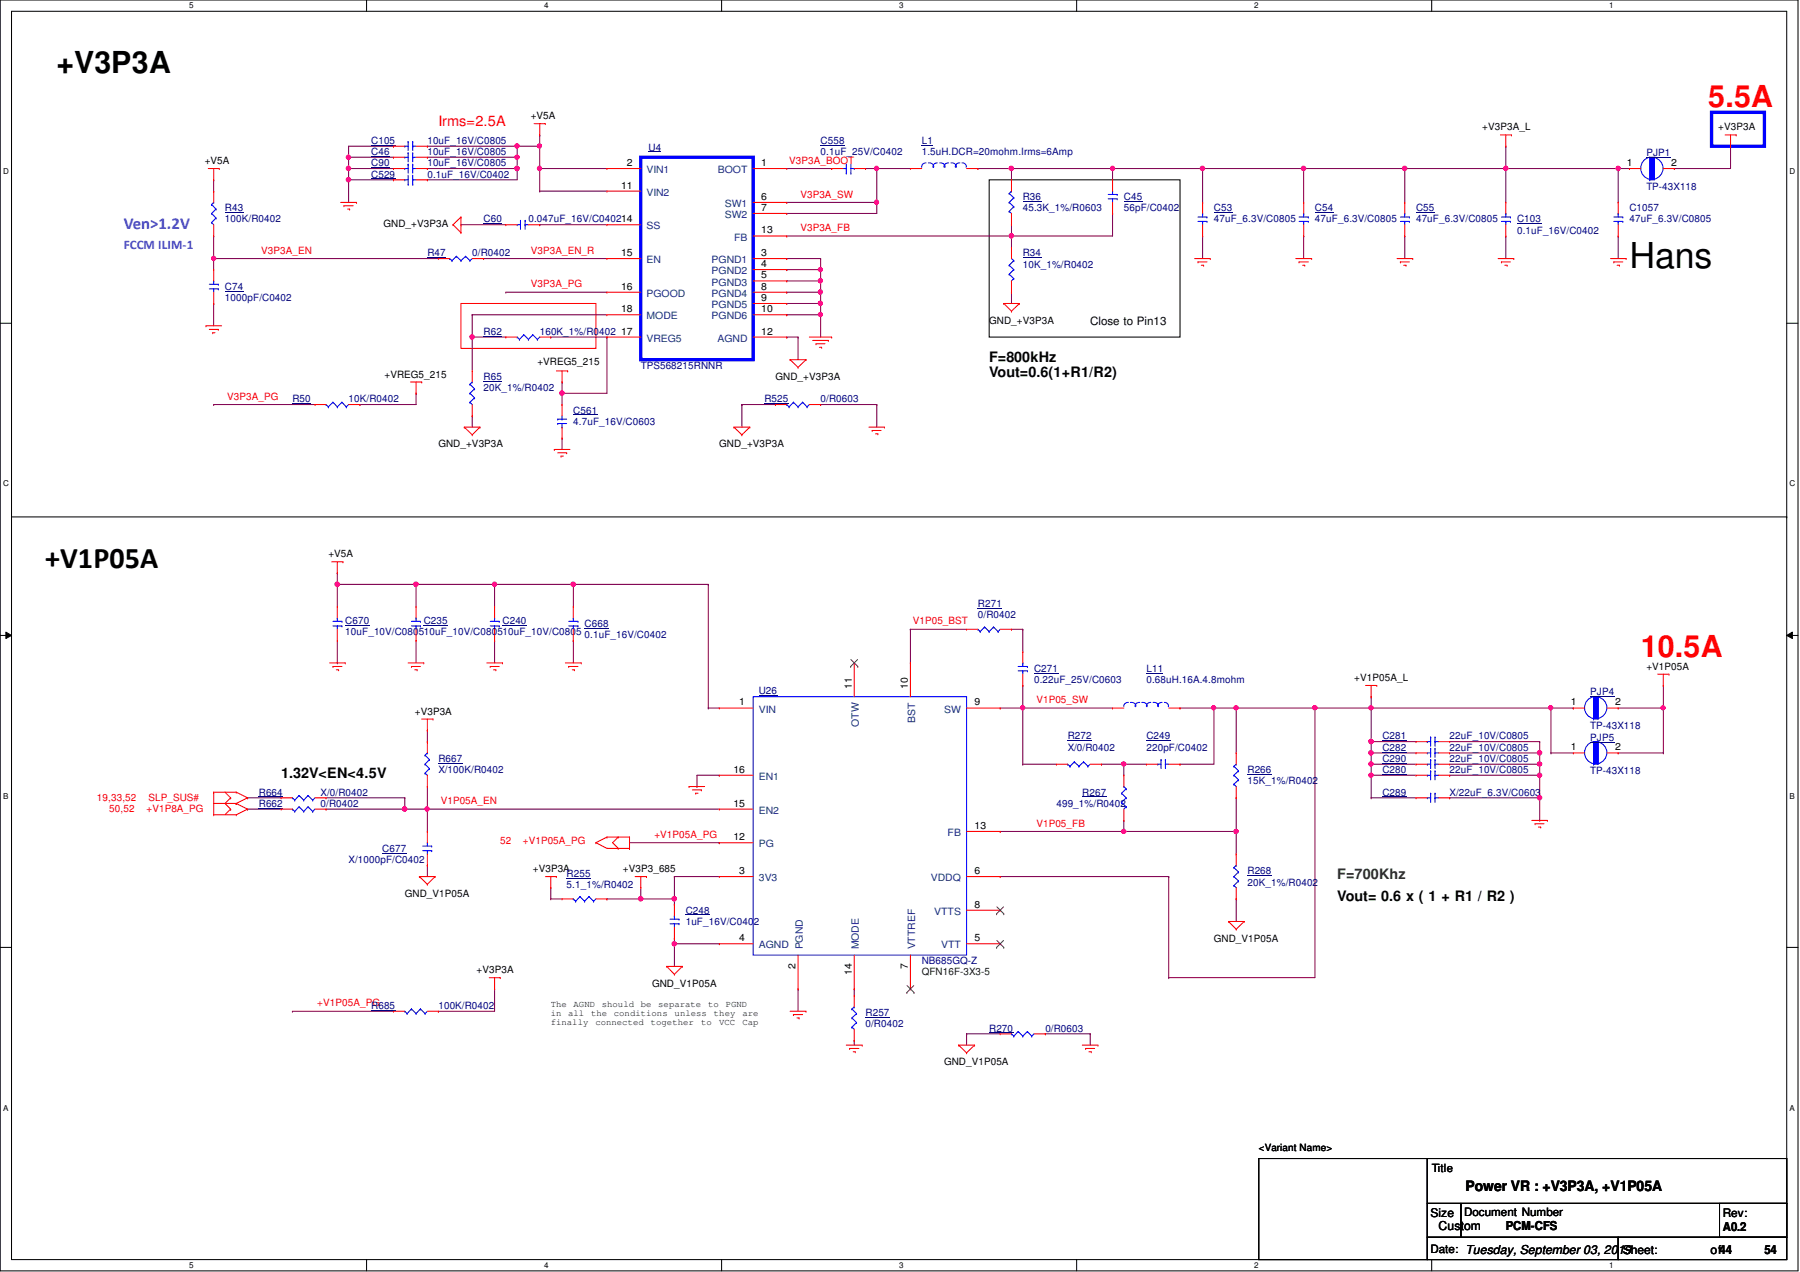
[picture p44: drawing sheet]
<svg xmlns="http://www.w3.org/2000/svg" width="297mm" height="210mm" viewBox="0 0 297 210" stroke-linecap="round" stroke-linejoin="round" font-family="sans-serif">
<defs><g id="words">
<text font-size="5.9" x="268.9" y="44.2">Hans</text>
<g font-size="5">
<text x="9.3" y="12">+V3P3A</text>
<text x="7.4" y="93.7">+V1P05A</text>
</g>
<g font-size="5" fill="#f00">
<text x="281.9" y="17.6">5.5A</text>
<text x="270.8" y="108.5">10.5A</text>
</g>
<text font-size="2.8" fill="#8000ff" x="20.4" y="37.8">Ven&gt;1.2V</text>
<text font-size="2.4" fill="#f00" x="72.3" y="20.7">Irms=2.5A</text>
<g font-size="2.4">
<text x="163.2" y="59.7">F=800kHz</text>
<text x="163.2" y="62.1">Vout=0.6(1+R1/R2)</text>
<text x="46.4" y="128.3">1.32V&lt;EN&lt;4.5V</text>
<text x="220.7" y="148.7">Vout= 0.6 x ( 1 + R1 / R2 )</text>
<text x="241.8" y="196.5">Power VR : +V3P3A, +V1P05A</text>
</g>
<text font-size="2.4" fill="#008000" x="220.7" y="145">F=700Khz</text>
<text font-size="2.2" fill="#8000ff" x="20.4" y="41">FCCM ILIM-1</text>
<g font-size="2">
<text x="236.1" y="200.8">Size</text>
<text x="237.4" y="202.9">Custom</text>
<text x="248.5" y="202.9">PCM-CFS</text>
<text x="284.3" y="203.1">A0.2</text>
<text x="267.8" y="206.9">Sheet:</text>
<text x="282.3" y="207">of44</text>
<text x="291.2" y="207">54</text>
</g>
<g font-size="1.9">
<text x="179.9" y="53.6">Close to Pin13</text>
<text x="236.3" y="193.4">Title</text>
<text x="241.6" y="200.7">Document Number</text>
<text x="284.3" y="200.7">Rev:</text>
<text x="236.1" y="206.8">Date: Tuesday, September 03, 2019</text>
</g>
<g font-size="1.7" fill="#000080">
<text x="61.3" y="23.7">C105</text>
<text x="70.5" y="23.7">10uF_16V/C0805</text>
<text x="135.4" y="23.7">C558</text>
<text x="152.1" y="23.7">L1</text>
<text x="61.3" y="27.4">C90</text>
<text x="61.3" y="25.6">C46</text>
<text x="61.3" y="29.3">C529</text>
<text x="70.5" y="27.4">10uF_16V/C0805</text>
<text x="70.5" y="25.6">10uF_16V/C0805</text>
<text x="70.5" y="29.3">0.1uF_16V/C0402</text>
<text x="107" y="24.8">U4</text>
<text x="135.4" y="25.6">0.1uF_25V/C0402</text>
<text x="152.1" y="25.6">1.5uH.DCR=20mohm.Irms=6Amp</text>
<text x="271.7" y="25.8">PJP1</text>
<text x="37.1" y="34.9">R43</text>
<text x="168.8" y="33">R36</text>
<text x="168.8" y="34.9">45.3K_1%/R0603</text>
<text x="185.5" y="33">C45</text>
<text x="185.5" y="34.9">56pF/C0402</text>
<text x="200.3" y="34.9">C53</text>
<text x="217" y="34.9">C54</text>
<text x="233.7" y="34.9">C55</text>
<text x="268.9" y="34.9">C1057</text>
<text x="271.7" y="31.3">TP-43X118</text>
<text x="37.1" y="36.7">100K/R0402</text>
<text x="79.8" y="36.7">C60</text>
<text x="87.2" y="36.7">0.047uF_16V/C040214</text>
<text x="200.3" y="36.7">47uF_6.3V/C0805</text>
<text x="217" y="36.7">47uF_6.3V/C0805</text>
<text x="233.7" y="36.7">47uF_6.3V/C0805</text>
<text x="250.4" y="36.7">C103</text>
<text x="250.4" y="38.6">0.1uF_16V/C0402</text>
<text x="268.9" y="36.7">47uF_6.3V/C0805</text>
<text x="37.1" y="47.8">C74</text>
<text x="70.5" y="42.3">R47</text>
<text x="77.9" y="42.3">0/R0402</text>
<text x="168.8" y="42.3">R34</text>
<text x="168.8" y="44.2">10K_1%/R0402</text>
<text x="37.1" y="49.7">1000pF/C0402</text>
<text x="79.8" y="55.2">R62</text>
<text x="89.1" y="55.2">160K_1%/R0402</text>
<text x="79.8" y="62.7">R65</text>
<text x="79.8" y="64.5">20K_1%/R0402</text>
<text x="105.7" y="60.8">TPS568215RNNR</text>
<text x="48.3" y="66.4">R50</text>
<text x="57.5" y="66.4">10K/R0402</text>
<text x="94.6" y="68.2">C561</text>
<text x="94.6" y="70.1">4.7uF_16V/C0603</text>
<text x="126.2" y="66.4">R525</text>
<text x="135.4" y="66.4">0/R0603</text>
<text x="161.4" y="100.1">R271</text>
<text x="161.4" y="102">0/R0402</text>
<text x="57" y="102.9">C670</text>
<text x="57" y="104.8">10uF_10V/C080510uF_10V/C080510uF_10V/C0805</text>
<text x="69.9" y="102.9">C235</text>
<text x="82.9" y="102.9">C240</text>
<text x="96.5" y="103.5">C668</text>
<text x="96.5" y="105.3">0.1uF_16V/C0402</text>
<text x="170.6" y="110.9">C271</text>
<text x="170.6" y="112.7">0.22uF_25V/C0603</text>
<text x="189.2" y="110.9">L11</text>
<text x="189.2" y="112.7">0.68uH.16A.4.8mohm</text>
<text x="125.2" y="114.6">U26</text>
<text x="262.4" y="114.8">PJP4</text>
<text x="72.3" y="125.7">R667</text>
<text x="176.2" y="122">R272</text>
<text x="176.2" y="123.9">X/0/R0402</text>
<text x="189.2" y="122">C249</text>
<text x="189.2" y="123.9">220pF/C0402</text>
<text x="228.1" y="125.7">C290</text>
<text x="228.1" y="122">C281</text>
<text x="228.1" y="123.9">C282</text>
<text x="239.2" y="125.7">22uF_10V/C0805</text>
<text x="239.2" y="122">22uF_10V/C0805</text>
<text x="239.2" y="123.9">22uF_10V/C0805</text>
<text x="262.4" y="120.4">TP-43X118</text>
<text x="262.4" y="122.2">PJP5</text>
<text x="42.7" y="131.3">R664</text>
<text x="52.9" y="131.3">X/0/R0402</text>
<text x="72.3" y="127.6">X/100K/R0402</text>
<text x="178.6" y="131.3">R267</text>
<text x="205.9" y="127.6">R266</text>
<text x="205.9" y="129.4">15K_1%/R0402</text>
<text x="228.1" y="127.6">C280</text>
<text x="228.1" y="131.3">C289</text>
<text x="239.2" y="127.6">22uF_10V/C0805</text>
<text x="239.2" y="131.3">X/22uF_6.3V/C0603</text>
<text x="262.4" y="127.8">TP-43X118</text>
<text x="42.7" y="133.1">R662</text>
<text x="52.9" y="133.1">0/R0402</text>
<text x="174.3" y="133.1">499_1%/R0402</text>
<text x="57.5" y="142.4">X/1000pF/C0402</text>
<text x="63.1" y="140.5">C677</text>
<text x="93.5" y="144.7">R255</text>
<text x="93.5" y="146.5">5.1_1%/R0402</text>
<text x="205.9" y="144.3">R268</text>
<text x="205.9" y="146.1">20K_1%/R0402</text>
<text x="113.2" y="150.7">C248</text>
<text x="113.2" y="152.6">1uF_16V/C0402</text>
<text x="152.1" y="159.1">NB685GQ-Z</text>
<text x="61.3" y="166.5">R685</text>
<text x="72.3" y="166.5">100K/R0402</text>
<text x="142.8" y="167.6">R257</text>
<text x="142.8" y="169.5">0/R0402</text>
<text x="163.2" y="170.2">R270</text>
<text x="172.5" y="170.2">0/R0603</text>
</g>
<g font-size="1.7">
<text x="87.6" y="19.6">+V5A</text>
<text x="244.6" y="21.5">+V3P3A_L</text>
<text x="283.5" y="21.5">+V3P3A</text>
<text x="33.8" y="27.1">+V5A</text>
<text x="103.5" y="27.4">2</text>
<text x="125.6" y="27.4">1</text>
<text x="268.5" y="27.4">1</text>
<text x="275.8" y="27.4">2</text>
<text x="102.5" y="31.1">11</text>
<text x="125.6" y="33">6</text>
<text x="125.6" y="34.8">7</text>
<text x="63.3" y="37.5">GND_+V3P3A</text>
<text x="125.6" y="38.5">13</text>
<text x="102.5" y="42.2">15</text>
<text x="102.5" y="47.8">16</text>
<text x="125.6" y="44.1">4</text>
<text x="125.6" y="47.8">8</text>
<text x="125.6" y="45.9">5</text>
<text x="125.6" y="42.2">3</text>
<text x="102.5" y="51.5">18</text>
<text x="125.6" y="49.7">9</text>
<text x="125.6" y="51.5">10</text>
<text x="163.2" y="53.4">GND_+V3P3A</text>
<text x="102.5" y="55.2">17</text>
<text x="125.6" y="55.2">12</text>
<text x="63.5" y="62.3">+VREG5_215</text>
<text x="88.7" y="60.3">+VREG5_215</text>
<text x="128" y="62.7">GND_+V3P3A</text>
<text x="72.3" y="73.8">GND_+V3P3A</text>
<text x="118.7" y="73.8">GND_+V3P3A</text>
<text x="54.2" y="92">+V5A</text>
<text x="140.5" y="113.7" transform="rotate(-90 140.5 113.7)">11</text>
<text x="149.8" y="113.7" transform="rotate(-90 149.8 113.7)">10</text>
<text x="223.5" y="112.4">+V1P05A_L</text>
<text x="271.7" y="110.5">+V1P05A</text>
<text x="68.4" y="117.9">+V3P3A</text>
<text x="122" y="116.4">1</text>
<text x="160.8" y="116.4">9</text>
<text x="259.2" y="116.4">1</text>
<text x="266.5" y="116.4">2</text>
<text x="259.2" y="123.8">1</text>
<text x="266.5" y="123.8">2</text>
<text x="121" y="127.5">16</text>
<text x="121" y="133.1">15</text>
<text x="160.8" y="136.8">13</text>
<text x="87.9" y="143.9">+V3P3A</text>
<text x="102.8" y="143.9">+V3P3_685</text>
<text x="121" y="138.6">12</text>
<text x="66.8" y="148">GND_V1P05A</text>
<text x="122" y="144.2">3</text>
<text x="160.8" y="149.8">8</text>
<text x="160.8" y="144.2">6</text>
<text x="122" y="155.3">4</text>
<text x="160.8" y="155.3">5</text>
<text x="200.3" y="155.4">GND_V1P05A</text>
<text x="78.7" y="160.6">+V3P3A</text>
<text x="131.3" y="159.9" transform="rotate(-90 131.3 159.9)">2</text>
<text x="140.5" y="160.9" transform="rotate(-90 140.5 160.9)">14</text>
<text x="149.8" y="159.9" transform="rotate(-90 149.8 159.9)">7</text>
<text x="107.6" y="162.8">GND_V1P05A</text>
<text x="155.8" y="175.8">GND_V1P05A</text>
<text x="207.7" y="189.9">&lt;Variant Name&gt;</text>
</g>
<g font-size="1.7" fill="#004080">
<text x="106.7" y="28.6">VIN1</text>
<text x="118.4" y="28.6">BOOT</text>
<text x="106.7" y="32.3">VIN2</text>
<text x="119.6" y="34.2">SW1</text>
<text x="119.6" y="36">SW2</text>
<text x="106.7" y="37.8">SS</text>
<text x="121.2" y="39.7">FB</text>
<text x="106.7" y="43.4">EN</text>
<text x="117.4" y="45.3">PGND2</text>
<text x="117.4" y="47.1">PGND3</text>
<text x="117.4" y="43.4">PGND1</text>
<text x="106.7" y="49">PGOOD</text>
<text x="106.7" y="52.7">MODE</text>
<text x="117.4" y="49">PGND4</text>
<text x="117.4" y="50.8">PGND5</text>
<text x="117.4" y="52.7">PGND6</text>
<text x="106.7" y="56.4">VREG5</text>
<text x="118.4" y="56.4">AGND</text>
<text x="125.2" y="117.6">VIN</text>
<text x="141.7" y="120" transform="rotate(-90 141.7 120)">OTW</text>
<text x="151" y="119.3" transform="rotate(-90 151 119.3)">BST</text>
<text x="155.8" y="117.6">SW</text>
<text x="125.2" y="128.7">EN1</text>
<text x="125.2" y="134.3">EN2</text>
<text x="156.4" y="138">FB</text>
<text x="125.2" y="139.8">PG</text>
<text x="125.2" y="145.4">3V3</text>
<text x="153.6" y="145.4">VDDQ</text>
<text x="154.2" y="151">VTTS</text>
<text x="125.2" y="156.5">AGND</text>
<text x="132.5" y="156.7" transform="rotate(-90 132.5 156.7)">PGND</text>
<text x="141.7" y="156.7" transform="rotate(-90 141.7 156.7)">MODE</text>
<text x="151" y="156.7" transform="rotate(-90 151 156.7)">VTTREF</text>
<text x="155.3" y="156.5">VTT</text>
</g>
<g font-size="1.7" fill="#f00">
<text x="130.2" y="27">V3P3A_BOOT</text>
<text x="132.1" y="32.6">V3P3A_SW</text>
<text x="43.1" y="41.9">V3P3A_EN</text>
<text x="87.6" y="41.9">V3P3A_EN_R</text>
<text x="132.1" y="38.1">V3P3A_FB</text>
<text x="87.6" y="47.4">V3P3A_PG</text>
<text x="37.5" y="66">V3P3A_PG</text>
<text x="150.6" y="103">V1P05_BST</text>
<text x="171" y="116">V1P05_SW</text>
<text x="16" y="132.2">19,33,52</text>
<text x="18" y="134.1">50,52</text>
<text x="24.2" y="134.1">+V1P8A_PG</text>
<text x="24.5" y="132.2">SLP_SUS#</text>
<text x="72.7" y="132.7">V1P05A_EN</text>
<text x="171" y="136.4">V1P05_FB</text>
<text x="82.5" y="139.3">52</text>
<text x="86.3" y="139.3">+V1P05A_PG</text>
<text x="108" y="138.3">+V1P05A_PG</text>
<text x="52.4" y="166.1">+V1P05A_PG</text>
</g>
<text font-size="1.7" fill="#004000" x="152.1" y="161">QFN16F-3X3-5</text>
<g font-size="1.5">
<text x="90.9" y="166.2">The</text>
<text x="90.9" y="167.7">in</text>
<text x="93.8" y="167.7">all</text>
<text x="94.7" y="166.2">AGND</text>
<text x="97.5" y="167.7">the</text>
<text x="99.3" y="166.2">should</text>
<text x="101.3" y="167.7">conditions</text>
<text x="105.7" y="166.2">be</text>
<text x="108.6" y="166.2">separate</text>
<text x="111.3" y="167.7">unless</text>
<text x="116.8" y="166.2">to</text>
<text x="117.8" y="167.7">they</text>
<text x="119.8" y="166.2">PGND</text>
<text x="122.5" y="167.7">are</text>
<text x="90.9" y="169.2">finally</text>
<text x="98.3" y="169.2">connected</text>
<text x="107.4" y="169.2">together</text>
<text x="115.7" y="169.2">to</text>
<text x="118.7" y="169.2">VCC</text>
<text x="122.5" y="169.2">Cap</text>
</g>
<g font-size="1.3">
<text x="31.2" y="1.4">5</text>
<text x="89.8" y="1.4">4</text>
<text x="148.4" y="1.4">3</text>
<text x="207" y="1.4">2</text>
<text x="265.6" y="1.4">1</text>
<text x=".5" y="28.8">D</text>
<text x="295.3" y="28.8">D</text>
<text x=".5" y="80.3">C</text>
<text x="295.3" y="80.3">C</text>
<text x=".5" y="131.8">B</text>
<text x="295.3" y="131.8">B</text>
<text x=".5" y="183.3">A</text>
<text x="295.3" y="183.3">A</text>
<text x="31.2" y="209.3">5</text>
<text x="89.8" y="209.3">4</text>
<text x="148.4" y="209.3">3</text>
<text x="207" y="209.3">2</text>
<text x="265.6" y="209.3">1</text>
</g>
</g></defs>
<path d="M0 0h296.7v209.7h-296.7zM1.9 1.9h292.9v206h-292.9z" fill="none" stroke="#000" stroke-width=".17"/>
<g fill="#fff">
<path d="M31.2 .2h.7v1.5h-.7z"/>
<path d="M31.2 208.1h.7v1.4h-.7z"/>
</g>
<path d="M60.5 0v1.9M60.5 207.9v1.8" fill="none" stroke="#000" stroke-width=".17"/>
<g fill="#fff">
<path d="M89.8 .2h.7v1.5h-.7z"/>
<path d="M89.8 208.1h.7v1.4h-.7z"/>
</g>
<path d="M119.1 0v1.9M119.1 207.9v1.8" fill="none" stroke="#000" stroke-width=".17"/>
<g fill="#fff">
<path d="M148.4 .2h.7v1.5h-.7z"/>
<path d="M148.4 208.1h.7v1.4h-.7z"/>
</g>
<path d="M177.7 0v1.9M177.7 207.9v1.8" fill="none" stroke="#000" stroke-width=".17"/>
<g fill="#fff">
<path d="M207 .2h.7v1.5h-.7z"/>
<path d="M207 208.1h.7v1.4h-.7z"/>
</g>
<path d="M236.3 0v1.9M236.3 207.9v1.8" fill="none" stroke="#000" stroke-width=".17"/>
<g fill="#fff">
<path d="M265.6 .2h.7v1.5h-.7z"/>
<path d="M265.6 208.1h.7v1.4h-.7z"/>
<path d="M.5 27.6h.9v1.5h-.9z"/>
<path d="M295.3 27.6h.9v1.5h-.9z"/>
<path d="M.5 79.1h.9v1.5h-.9z"/>
<path d="M295.3 79.1h.9v1.5h-.9z"/>
</g>
<path d="M0 53.3h1.9M294.8 53.3h1.9" fill="none" stroke="#000" stroke-width=".17"/>
<g fill="#fff">
<path d="M.5 130.6h.9v1.5h-.9z"/>
<path d="M295.3 130.6h.9v1.5h-.9z"/>
</g>
<path d="M0 104.9h1.9M1 104.3l.9 .6-.9 .5zM294.8 104.9l1-.6v1.1zM294.8 104.9h1.9" fill="none" stroke="#000" stroke-width=".17"/>
<path d="M1 104.3l.9 .6-.9 .5zM294.8 104.9l1-.6v1.1z" fill="#000"/>
<g fill="#fff">
<path d="M.5 182.1h.8v1.5h-.8z"/>
<path d="M295.3 182.1h.8v1.5h-.8z"/>
</g>
<path d="M163.2 29.7h31.5v25.9h-31.5zM1.9 85.3h292.9M294.8 85.3h.1M0 156.3h1.9M294.8 156.3h1.9" fill="none" stroke="#000" stroke-width=".17"/>
<path d="M282.4 18.5h8.8v5.6h-8.8z" fill="none" stroke="#00f" stroke-width=".55"/>
<path d="M76.1 50.1h22.2v7.4h-22.2z" fill="none" stroke="#f00" stroke-width=".17"/>
<path d="M129.8 35.2h.1M144.7 33.4h.1M144.7 33.4v1.8h-14.9M129.8 42.7h.1M129.8 42.7h5.6M135.4 42.7h.1M135.4 42.7v1.8" fill="none" stroke="#800040" stroke-width=".17"/>
<circle cx="135.4" cy="44.5" r=".34" fill="#f0f"/>
<circle cx="135.4" cy="44.5" r=".34" fill="none" stroke="#f0f" stroke-width=".17"/>
<path d="M129.8 46.4h.1M129.8 46.4h5.6M135.4 46.4h.1M135.4 46.4v1.8" fill="none" stroke="#800040" stroke-width=".17"/>
<circle cx="135.4" cy="48.2" r=".35" fill="#f0f"/>
<circle cx="135.4" cy="48.2" r=".35" fill="none" stroke="#f0f" stroke-width=".17"/>
<circle cx="135.4" cy="46.3" r=".35" fill="#f0f"/>
<circle cx="135.4" cy="46.3" r=".35" fill="none" stroke="#f0f" stroke-width=".17"/>
<path d="M129.8 50.1h.1M129.8 50.1h5.6" fill="none" stroke="#800040" stroke-width=".17"/>
<circle cx="135.4" cy="50.1" r=".35" fill="#f0f"/>
<circle cx="135.4" cy="50.1" r=".35" fill="none" stroke="#f0f" stroke-width=".17"/>
<path d="M129.8 51.9h.1M129.8 51.9h5.6M135.4 50.1h.1M135.4 51.9h.1M135.4 50.1v5.5" fill="none" stroke="#800040" stroke-width=".17"/>
<circle cx="135.4" cy="51.9" r=".34" fill="#f0f"/>
<circle cx="135.4" cy="51.9" r=".34" fill="none" stroke="#f0f" stroke-width=".17"/>
<g fill="none" stroke="#800040" stroke-width=".17">
<path d="M161.4 27.8h.1M161.4 27.8h5.5M198.5 27.8h.1M198.5 38.9h.1M198.5 27.8h33.3M198.5 27.8v5.6M198.5 38.9v3.8M215.1 38.9h.1M215.1 27.8h.1M215.1 27.8v5.6M215.1 38.9v3.8M231.8 27.8h.1"/>
<path d="M231.8 38.9h.1M231.8 27.8v5.6M231.8 38.9v3.8M285.6 24.1h.1M285.6 24.1v3.7"/>
</g>
<circle cx="231.8" cy="27.8" r=".37" fill="#f0f"/>
<circle cx="231.8" cy="27.8" r=".37" fill="none" stroke="#f0f" stroke-width=".17"/>
<circle cx="215.1" cy="27.8" r=".37" fill="#f0f"/>
<circle cx="215.1" cy="27.8" r=".37" fill="none" stroke="#f0f" stroke-width=".17"/>
<path d="M129.8 38.9h.1M129.8 27.8h7.4M129.8 38.9h37.1M137.2 27.8h.1M142.8 27.8h.1M142.8 27.8h1.9" fill="none" stroke="#800040" stroke-width=".17"/>
<circle cx="166.9" cy="38.9" r=".37" fill="#f0f"/>
<circle cx="166.9" cy="38.9" r=".37" fill="none" stroke="#f0f" stroke-width=".17"/>
<path d="M129.8 33.4h.1M144.7 27.8h.1M144.7 27.8v5.6h-14.9M166.9 37.1h.1M166.9 38.9h.1M166.9 37.1v3.7M183.6 35.2h.1M183.6 35.2v3.7h-16.7M166.9 48.2h.1M166.9 48.2v1.9" fill="none" stroke="#800040" stroke-width=".17"/>
<circle cx="144.6" cy="33.4" r=".34" fill="#f0f"/>
<circle cx="144.6" cy="33.4" r=".34" fill="none" stroke="#f0f" stroke-width=".17"/>
<path d="M144.7 27.8h.1M144.7 27.8h5.5" fill="none" stroke="#800040" stroke-width=".17"/>
<circle cx="144.6" cy="27.8" r=".35" fill="#f0f"/>
<circle cx="144.6" cy="27.8" r=".35" fill="none" stroke="#f0f" stroke-width=".17"/>
<path d="M166.9 27.8h.1M166.9 27.8v1.9" fill="none" stroke="#800040" stroke-width=".17"/>
<circle cx="166.9" cy="27.8" r=".37" fill="#f0f"/>
<circle cx="166.9" cy="27.8" r=".37" fill="none" stroke="#f0f" stroke-width=".17"/>
<path d="M166.9 27.8h.1M166.9 27.8h31.6M183.6 27.8h.1M183.6 27.8v1.9" fill="none" stroke="#800040" stroke-width=".17"/>
<circle cx="198.4" cy="27.8" r=".37" fill="#f0f"/>
<circle cx="198.4" cy="27.8" r=".37" fill="none" stroke="#f0f" stroke-width=".17"/>
<circle cx="183.6" cy="27.8" r=".35" fill="#f0f"/>
<circle cx="183.6" cy="27.8" r=".35" fill="none" stroke="#f0f" stroke-width=".17"/>
<g fill="none" stroke="#800040" stroke-width=".17">
<path d="M76.1 37.1h.1M76.1 37.1h7.4M89.1 37.1h.1M89.1 31.5h.1M89.1 27.8h.1M89.1 37.1h11.1M89.1 31.5h11.1M89.1 27.8v3.7M129.8 55.6h.1M129.8 48.2h.1M129.8 44.5h.1M129.8 55.6h1.9"/>
<path d="M129.8 48.2h5.6M129.8 44.5h5.6M131.7 55.6h.1M131.7 55.6v3.8M135.4 44.5h.1M135.4 48.2h.1M135.4 44.5v1.9M135.4 48.2v1.9"/>
</g>
<circle cx="89" cy="27.8" r=".35" fill="#f0f"/>
<circle cx="89" cy="27.8" r=".35" fill="none" stroke="#f0f" stroke-width=".17"/>
<path d="M89.1 27.8h.1M89.1 27.8h11.1M92.7 64.9h.1M92.7 64.9h7.5" fill="none" stroke="#800040" stroke-width=".17"/>
<circle cx="92.7" cy="64.9" r=".37" fill="#f0f"/>
<circle cx="92.7" cy="64.9" r=".37" fill="none" stroke="#f0f" stroke-width=".17"/>
<path d="M77.9 51.9h.1M77.9 51.9h22.3M77.9 51.9v3.7M100.2 55.6h.1M100.2 55.6v9.3M92.7 72.3h.1M92.7 63h.1M92.7 63v1.9M92.7 72.3v1.9" fill="none" stroke="#800040" stroke-width=".17"/>
<circle cx="77.9" cy="55.6" r=".37" fill="#f0f"/>
<circle cx="77.9" cy="55.6" r=".37" fill="none" stroke="#f0f" stroke-width=".17"/>
<g fill="none" stroke="#800040" stroke-width=".17">
<path d="M35.3 42.7h.1M35.3 42.7h37M77.9 55.6h.1M77.9 55.6v5.6M77.9 55.6h5.6M79.8 42.7h.1M79.8 42.7h20.4M83.5 48.2h.1M83.5 48.2h16.7M90.9 55.6h.1M90.9 55.6h9.3M77.9 68.6h.1"/>
<path d="M77.9 68.6v1.9M92.7 64.9h.1M92.7 64.9v1.9"/>
</g>
<circle cx="35.3" cy="42.6" r=".34" fill="#f0f"/>
<circle cx="35.3" cy="42.6" r=".34" fill="none" stroke="#f0f" stroke-width=".17"/>
<g fill="none" stroke="#800040" stroke-width=".17">
<path d="M35.3 29.7h.1M35.3 38.9h.1M35.3 29.7v1.8M35.3 38.9v5.6M89.1 22.3h.1M89.1 22.3v1.8M276.3 27.8h.1M276.3 27.8h9.3M35.3 42.7h.1M35.3 50.1h.1M35.3 50.1v3.7M122.4 66.8h.1"/>
<path d="M122.4 66.8v3.7M122.4 66.8h5.6M135.4 66.8h.1M135.4 66.8h9.3M144.7 66.8h.1M144.7 66.8v3.7"/>
</g>
<circle cx="89" cy="24.1" r=".34" fill="#f0f"/>
<circle cx="89" cy="24.1" r=".34" fill="none" stroke="#f0f" stroke-width=".17"/>
<path d="M70.5 24.1h.1M70.5 24.1h14.8" fill="none" stroke="#800040" stroke-width=".17"/>
<circle cx="85.3" cy="24.1" r=".36" fill="#f0f"/>
<circle cx="85.3" cy="24.1" r=".36" fill="none" stroke="#f0f" stroke-width=".17"/>
<path d="M70.5 26h.1M85.3 24.1h.1M85.3 24.1v1.9h-14.8" fill="none" stroke="#800040" stroke-width=".17"/>
<circle cx="85.3" cy="25.9" r=".36" fill="#f0f"/>
<circle cx="85.3" cy="25.9" r=".36" fill="none" stroke="#f0f" stroke-width=".17"/>
<path d="M70.5 27.8h.1M85.3 26h.1M85.3 26v1.8h-14.8" fill="none" stroke="#800040" stroke-width=".17"/>
<circle cx="85.3" cy="27.8" r=".37" fill="#f0f"/>
<circle cx="85.3" cy="27.8" r=".37" fill="none" stroke="#f0f" stroke-width=".17"/>
<path d="M57.5 24.1h.1M57.5 24.1h7.4M57.5 24.1v1.9M64.9 24.1h.1M70.5 29.7h.1M85.3 27.8h.1M85.3 27.8v1.9h-14.8" fill="none" stroke="#800040" stroke-width=".17"/>
<circle cx="57.5" cy="25.9" r=".36" fill="#f0f"/>
<circle cx="57.5" cy="25.9" r=".36" fill="none" stroke="#f0f" stroke-width=".17"/>
<path d="M57.5 26h.1M57.5 27.8h.1M57.5 26h7.4M57.5 26v3.7M57.5 27.8h7.4M64.9 26h.1M64.9 27.8h.1" fill="none" stroke="#800040" stroke-width=".17"/>
<circle cx="57.5" cy="29.6" r=".37" fill="#f0f"/>
<circle cx="57.5" cy="29.6" r=".37" fill="none" stroke="#f0f" stroke-width=".17"/>
<circle cx="57.5" cy="27.8" r=".37" fill="#f0f"/>
<circle cx="57.5" cy="27.8" r=".37" fill="none" stroke="#f0f" stroke-width=".17"/>
<g fill="none" stroke="#800040" stroke-width=".17">
<path d="M57.5 29.7h.1M57.5 29.7h7.4M57.5 29.7v3.7M64.9 29.7h.1M85.3 24.1h.1M85.3 24.1h3.8M89.1 24.1h.1M89.1 24.1v3.7M231.8 27.8h.1M231.8 27.8h35.2M248.5 24.1h.1M248.5 27.8h.1"/>
<path d="M248.5 38.9h.1M248.5 24.1v9.3M248.5 38.9v3.8M267 27.8h.1M35.3 66.8h.1M35.3 66.8h16.7M59.4 66.8h.1M68.7 64.9h.1M68.7 64.9v1.9h-9.3"/>
</g>
<circle cx="248.5" cy="27.8" r=".35" fill="#f0f"/>
<circle cx="248.5" cy="27.8" r=".35" fill="none" stroke="#f0f" stroke-width=".17"/>
<circle cx="267" cy="27.8" r=".35" fill="#f0f"/>
<circle cx="267" cy="27.8" r=".35" fill="none" stroke="#f0f" stroke-width=".17"/>
<path d="M168.8 103.8h.1M168.8 103.8v3.8M217 116.8h9.3M226.3 116.8h.1" fill="none" stroke="#800040" stroke-width=".17"/>
<circle cx="217" cy="116.8" r=".36" fill="#f0f"/>
<circle cx="217" cy="116.8" r=".36" fill="none" stroke="#f0f" stroke-width=".17"/>
<circle cx="226.2" cy="116.8" r=".36" fill="#f0f"/>
<circle cx="226.2" cy="116.8" r=".36" fill="none" stroke="#f0f" stroke-width=".17"/>
<path d="M181.8 126.1h.1M181.8 126.1h7.4M185.5 126.1h.1M185.5 126.1v1.8" fill="none" stroke="#800040" stroke-width=".17"/>
<circle cx="185.4" cy="126.1" r=".36" fill="#f0f"/>
<circle cx="185.4" cy="126.1" r=".36" fill="none" stroke="#f0f" stroke-width=".17"/>
<g fill="none" stroke="#800040" stroke-width=".17">
<path d="M55.7 96.4h.1M55.7 96.4h38.9M68.7 96.4h.1M81.6 96.4h.1M94.6 96.4h.1M94.6 96.4v3.7M103.9 139.1h14.8M118.7 139.1h.1M131.7 163.2h.1M131.7 163.2v3.7M141 163.2h.1M141 171.7h.1"/>
<path d="M141 163.2v1.1M141 171.7v.8"/>
</g>
<circle cx="81.6" cy="96.4" r=".35" fill="#f0f"/>
<circle cx="81.6" cy="96.4" r=".35" fill="none" stroke="#f0f" stroke-width=".17"/>
<circle cx="68.6" cy="96.4" r=".37" fill="#f0f"/>
<circle cx="68.6" cy="96.4" r=".37" fill="none" stroke="#f0f" stroke-width=".17"/>
<path d="M94.6 96.4h.1M94.6 96.4h22.3" fill="none" stroke="#800040" stroke-width=".17"/>
<circle cx="94.6" cy="96.4" r=".37" fill="#f0f"/>
<circle cx="94.6" cy="96.4" r=".37" fill="none" stroke="#f0f" stroke-width=".17"/>
<path d="M116.9 96.4h.1M116.9 96.4v20.4M55.7 109.4h.1M55.7 105.7v3.7M68.7 105.7h.1M68.7 105.7v3.7M116.9 116.8h.1M116.9 116.8h1.8M70.5 133.5h.1M70.5 133.5h48.2" fill="none" stroke="#800040" stroke-width=".17"/>
<circle cx="70.5" cy="133.5" r=".35" fill="#f0f"/>
<circle cx="70.5" cy="133.5" r=".35" fill="none" stroke="#f0f" stroke-width=".17"/>
<path d="M70.5 120.5h.1M70.5 120.5v1.9M111.3 155.7h.1M111.3 155.7v3.8" fill="none" stroke="#800040" stroke-width=".17"/>
<circle cx="111.3" cy="155.7" r=".36" fill="#f0f"/>
<circle cx="111.3" cy="155.7" r=".36" fill="none" stroke="#f0f" stroke-width=".17"/>
<g fill="none" stroke="#800040" stroke-width=".17">
<path d="M81.6 96.4h.1M81.6 96.4v3.7M81.6 105.7h.1M81.6 105.7v3.7M94.6 105.7h.1M94.6 105.7v3.7M150.2 103.8h.1M150.2 103.8v5.6M150.2 103.8h9.3M165.1 116.8h.1M165.1 116.8h3.7M166.9 103.8h.1"/>
<path d="M166.9 103.8h1.9M168.8 113.1h.1M168.8 116.8h.1M168.8 113.1v13M200.3 116.8h.1M200.3 116.8v9.3h-5.6M204 116.8h.1M204 116.8v7.4M217 116.8h.1M217 116.8v44.5h-24.1M226.3 116.8h.1M226.3 116.8v5.6"/>
<path d="M70.5 133.5h.1M70.5 133.5v3.7M194.7 126.1h.1M204 131.7h.1M204 131.7v5.5M111.3 155.7h.1M111.3 154.9h.1M111.3 155.7h7.4M111.3 154.9v.8M165.1 144.7h.1M165.1 144.7h27.8M192.9 144.7h.1"/>
<path d="M192.9 144.7v16.6M159.5 170.6h.1M159.5 170.6h5.6M159.5 170.6v1.9M172.5 170.6h.1M172.5 170.6h7.4M179.9 170.6h.1M179.9 170.6v1.9M192.9 161.3h.1"/>
</g>
<circle cx="168.8" cy="116.8" r=".36" fill="#f0f"/>
<circle cx="168.8" cy="116.8" r=".36" fill="none" stroke="#f0f" stroke-width=".17"/>
<path d="M165.1 137.2h.1M165.1 137.2h38.9M168.8 126.1h.1M168.8 126.1h5.5M185.5 135.4h.1M185.5 137.2h.1M185.5 135.4v1.8M204 137.2h.1M204 137.2v3.7M204 148.3h.1M204 148.3v3.8" fill="none" stroke="#800040" stroke-width=".17"/>
<circle cx="204" cy="137.2" r=".36" fill="#f0f"/>
<circle cx="204" cy="137.2" r=".36" fill="none" stroke="#f0f" stroke-width=".17"/>
<circle cx="185.4" cy="137.2" r=".36" fill="#f0f"/>
<circle cx="185.4" cy="137.2" r=".36" fill="none" stroke="#f0f" stroke-width=".17"/>
<path d="M168.8 116.8h.1M168.8 116.8h14.8M204 116.8h.1M204 116.8h13" fill="none" stroke="#800040" stroke-width=".17"/>
<circle cx="204" cy="116.8" r=".36" fill="#f0f"/>
<circle cx="204" cy="116.8" r=".36" fill="none" stroke="#f0f" stroke-width=".17"/>
<path d="M194.7 116.8h.1M194.7 116.8h5.6" fill="none" stroke="#800040" stroke-width=".17"/>
<circle cx="200.3" cy="116.8" r=".34" fill="#f0f"/>
<circle cx="200.3" cy="116.8" r=".34" fill="none" stroke="#f0f" stroke-width=".17"/>
<path d="M200.3 116.8h.1M200.3 116.8h3.7M115 127.9h3.7M118.7 127.9h.1M100.2 148.3h.1M100.2 148.3h5.5" fill="none" stroke="#800040" stroke-width=".17"/>
<circle cx="105.7" cy="148.3" r=".37" fill="#f0f"/>
<circle cx="105.7" cy="148.3" r=".37" fill="none" stroke="#f0f" stroke-width=".17"/>
<path d="M274.5 113.1h.1M274.5 113.1v3.7M66.8 133.5h3.7M70.5 133.5h.1" fill="none" stroke="#800040" stroke-width=".17"/>
<circle cx="274.4" cy="116.8" r=".34" fill="#f0f"/>
<circle cx="274.4" cy="116.8" r=".34" fill="none" stroke="#f0f" stroke-width=".17"/>
<path d="M55.7 94.6h.1M55.7 94.6v1.8M267 116.8h.1M267 116.8h7.5" fill="none" stroke="#800040" stroke-width=".17"/>
<circle cx="55.6" cy="96.4" r=".37" fill="#f0f"/>
<circle cx="55.6" cy="96.4" r=".37" fill="none" stroke="#f0f" stroke-width=".17"/>
<g fill="none" stroke="#800040" stroke-width=".17">
<path d="M55.7 96.4h.1M55.7 96.4v3.7M68.7 96.4h.1M68.7 96.4v3.7M40.8 133.5h.1M40.8 131.7h.1M40.8 133.5h5.6M40.8 131.7h5.6M53.8 131.7h.1M53.8 133.5h.1M53.8 131.7h13M66.8 131.7h.1"/>
<path d="M66.8 131.7v1.8h-13"/>
</g>
<circle cx="66.8" cy="133.5" r=".37" fill="#f0f"/>
<circle cx="66.8" cy="133.5" r=".37" fill="none" stroke="#f0f" stroke-width=".17"/>
<path d="M111.3 149.3h.1M111.3 144.7h.1M111.3 144.7v4.6M111.3 144.7h7.4" fill="none" stroke="#800040" stroke-width=".17"/>
<circle cx="111.3" cy="148.3" r=".37" fill="#f0f"/>
<circle cx="111.3" cy="148.3" r=".37" fill="none" stroke="#f0f" stroke-width=".17"/>
<g fill="none" stroke="#800040" stroke-width=".17">
<path d="M226.3 115h.1M226.3 115v1.8M255.9 116.8h.1M255.9 116.8v7.4M255.9 116.8h3.7M259.6 116.8h.1M274.5 116.8v7.4M70.5 133.5h.1M70.5 129.8v3.7M115 129.8h.1M115 127.9v1.9M226.3 122.4h.1"/>
<path d="M226.3 122.4h7.4M255.9 124.2h.1M255.9 124.2h3.7M267 124.2h.1M267 124.2h7.5M274.5 124.2h.1M70.5 142.8h.1M70.5 142.8v1.9M90.9 146.5h.1M90.9 148.3h.1M90.9 146.5v1.8M90.9 148.3h1.8"/>
<path d="M105.7 148.3h.1M105.7 148.3h5.6M105.7 146.5v1.8M111.3 148.3h.1M48.3 166.9h.1M48.3 166.9h16.6M72.3 166.9h.1M81.6 163.2h.1M81.6 163.2v3.7h-9.3"/>
</g>
<circle cx="226.2" cy="122.4" r=".37" fill="#f0f"/>
<circle cx="226.2" cy="122.4" r=".37" fill="none" stroke="#f0f" stroke-width=".17"/>
<path d="M226.3 122.4h.1M226.3 122.4v1.8" fill="none" stroke="#800040" stroke-width=".17"/>
<circle cx="226.2" cy="124.2" r=".37" fill="#f0f"/>
<circle cx="226.2" cy="124.2" r=".37" fill="none" stroke="#f0f" stroke-width=".17"/>
<path d="M226.3 124.2h.1M226.3 126.1h.1M226.3 127.9h.1M226.3 124.2h7.4M226.3 124.2v7.5M226.3 127.9h7.4" fill="none" stroke="#800040" stroke-width=".17"/>
<circle cx="226.2" cy="127.9" r=".36" fill="#f0f"/>
<circle cx="226.2" cy="127.9" r=".36" fill="none" stroke="#f0f" stroke-width=".17"/>
<path d="M226.3 131.7h.1M226.3 131.7h7.4M239.2 122.4h14.9M254.1 122.4h.1M254.1 124.2h.1M254.1 122.4v1.8" fill="none" stroke="#800040" stroke-width=".17"/>
<circle cx="254.1" cy="124.2" r=".37" fill="#f0f"/>
<circle cx="254.1" cy="124.2" r=".37" fill="none" stroke="#f0f" stroke-width=".17"/>
<path d="M239.2 131.7h.1M239.2 127.9h.1M239.2 131.7h14.9M239.2 127.9h14.9" fill="none" stroke="#800040" stroke-width=".17"/>
<circle cx="254.1" cy="127.9" r=".36" fill="#f0f"/>
<circle cx="254.1" cy="127.9" r=".36" fill="none" stroke="#f0f" stroke-width=".17"/>
<path d="M239.2 126.1h14.9M254.1 127.9h.1M254.1 126.1h.1M254.1 126.1v5.6" fill="none" stroke="#800040" stroke-width=".17"/>
<circle cx="254.1" cy="126.1" r=".36" fill="#f0f"/>
<circle cx="254.1" cy="126.1" r=".36" fill="none" stroke="#f0f" stroke-width=".17"/>
<path d="M239.2 124.2h14.9M254.1 124.2h.1M254.1 126.1h.1M254.1 135.4h.1M254.1 124.2v1.9M254.1 131.7v3.7" fill="none" stroke="#800040" stroke-width=".17"/>
<circle cx="254.1" cy="131.6" r=".37" fill="#f0f"/>
<circle cx="254.1" cy="131.6" r=".37" fill="none" stroke="#f0f" stroke-width=".17"/>
<path d="M226.3 116.8h.1M226.3 116.8h29.6" fill="none" stroke="#800040" stroke-width=".17"/>
<circle cx="255.9" cy="116.8" r=".34" fill="#f0f"/>
<circle cx="255.9" cy="116.8" r=".34" fill="none" stroke="#f0f" stroke-width=".17"/>
<path d="M226.3 126.1h.1M226.3 126.1h7.4" fill="none" stroke="#800040" stroke-width=".17"/>
<circle cx="226.2" cy="126.1" r=".36" fill="#f0f"/>
<circle cx="226.2" cy="126.1" r=".36" fill="none" stroke="#f0f" stroke-width=".17"/>
<path d="M267 38.9h.1M267 27.8h.1M267 27.8v5.6M267 38.9v3.8M267 27.8h1.9M268.9 27.8h.1" fill="none" stroke="#800040" stroke-width=".17"/>
<g fill="none" stroke="#f00" stroke-width=".17">
<path d="M34.4 27.8h1.8M35.3 29.7h.1M35.3 38.9h.1M35.3 31.5h.1M35.3 27.8v1.9M35.3 31.5v1.9M35.3 37.1v1.8M36.2 27.8h.1M56.2 33.4h2.6M56.8 34h.1M56.8 34h1.5M57.4 34.5h.3"/>
<path d="M57.7 34.5h.1M58.8 33.4h.1M64.9 27.8h.1M64.9 26h.1M64.9 29.7h.1M64.9 27.8h1.9M64.9 26h1.9M64.9 29.7h1.9M68.7 27.8h1.8M68.7 26h1.8M68.7 29.7h1.8M70.5 27.8h.1"/>
<path d="M70.5 26h.1M70.5 29.7h.1M74.8 37.1h.1M74.8 37.1l1.3 1.3M76.1 38.4h.1M76.1 35.8h.1M76.1 35.8v2.6M76.1 35.8l-1.3 1.3M88.1 20.4h1.9M89.1 22.3h.1M89.1 20.4v1.9M90 20.4h.1"/>
<path d="M100.2 37.1h.1M100.2 27.8h.1M100.2 31.5h.1M100.2 27.8h5.5M100.2 37.1h5.5M100.2 31.5h5.5M124.3 33.4h5.5M124.3 27.8h5.5M124.3 38.9h5.5M124.3 35.2h5.5M129.8 27.8h.1M129.8 33.4h.1"/>
<path d="M129.8 38.9h.1M129.8 35.2h.1M215.1 38.9h.1M215.1 33.4h.1M215.1 33.4v1.8M215.1 37.1v1.8M247.6 22.3h1.8M248.5 24.1h.1M248.5 22.3v1.8M249.4 22.3h.1M284.7 22.3h1.8M285.6 24.1h.1"/>
<path d="M285.6 22.3v1.8M286.5 22.3h.1M34 53.8h.1M34 53.8h2.6M34.5 54.4h1.5M35.1 54.9h.1M35.1 54.9h.4M36 54.4h.1M72.3 42.7h.1M72.3 42.7h1.9M77.9 42.7h1.9M79.8 42.7h.1"/>
<path d="M100.2 42.7h.1M100.2 48.2h.1M100.2 51.9h.1M100.2 55.6h.1M100.2 55.6h5.5M100.2 42.7h5.5M100.2 48.2h5.5M100.2 51.9h5.5M124.3 55.6h5.5M124.3 50.1h5.5M124.3 42.7h5.5M124.3 44.5h5.5"/>
<path d="M124.3 48.2h5.5M124.3 51.9h5.5M124.3 46.4h5.5M129.8 44.5h.1M129.8 55.6h.1M129.8 48.2h.1M129.8 50.1h.1M129.8 51.9h.1M129.8 46.4h.1M129.8 42.7h.1M130.4 59.4h.1M130.4 59.4h2.6"/>
<path d="M130.4 59.4l1.3 1.2M133 59.4h.1M133 59.4l-1.3 1.2M133.6 55.6h3.6M134.1 56.2h2.6M134.7 56.7h.1M134.7 56.7h1.4M135.2 57.3h.4M135.6 57.3h.1M136.7 56.2h.1M137.2 55.6h.1M165.6 50.1h.1"/>
<path d="M165.6 50.1h2.6M165.6 50.1l1.3 1.3M166.9 51.4h.1M168.2 50.1h.1M168.2 50.1l-1.3 1.3M197.1 42.7h2.6M197.7 43.2h.1M197.7 43.2h1.5M198.2 43.8h.4M198.6 43.8h.1M199.7 42.7h.1M213.8 42.7h2.6"/>
<path d="M214.4 43.2h.1M214.4 43.2h1.5M215 43.8h.3M215.3 43.8h.1M216.4 42.7h.1M230.5 42.7h2.6M231.1 43.2h.1M231.1 43.2h1.5M231.6 43.8h.4M232 43.8h.1M233.1 42.7h.1M247.2 42.7h2.6"/>
<path d="M247.8 43.2h.1M247.8 43.2h1.5M248.3 43.8h.4M248.7 43.8h.1M249.8 42.7h.1M265.8 42.7h2.5M266.3 43.2h.1M266.3 43.2h1.5M266.9 43.8h.3M267.2 43.8h.1M268.3 42.7h.1M67.7 63h1.9"/>
<path d="M68.7 64.9h.1M68.7 63v1.9M69.6 63h.1M76.6 70.5h.1M76.6 70.5h2.6M76.6 70.5l1.3 1.3M77.9 71.8h.1M79.2 70.5h.1M79.2 70.5l-1.3 1.3M91.5 74.2h.1M91.5 74.2h2.6M91.8 61.2h1.9"/>
<path d="M92 74.7h1.5M92.6 75.3h.1M92.6 75.3h.4M92.7 63h.1M92.7 61.2v1.8M93.5 74.7h.1M93.7 61.2h.1M121.1 70.5h.1M121.1 70.5h2.6M121.1 70.5l1.3 1.3M122.4 71.8h.1M123.7 70.5h.1"/>
<path d="M123.7 70.5l-1.3 1.3M131.7 60.6h.1M143.4 70.5h2.6M143.9 71h.1M143.9 71h1.5M144.5 71.6h.4M144.9 71.6h.1M146 70.5h.1M54.7 92.7h1.9M55.7 94.6h.1M55.7 92.7v1.9M56.6 92.7h.1"/>
<path d="M54.4 109.4h2.6M54.9 110h.1M54.9 110h1.5M55.5 110.5h.4M55.7 105.7h.1M55.7 100.1h.1M55.7 100.1v1.9M55.7 103.8v1.9M55.9 110.5h.1M57 109.4h.1M67.3 109.4h2.6M67.9 110h.1"/>
<path d="M67.9 110h1.5M68.4 110.5h.4M68.8 110.5h.1M69.6 118.7h1.9M69.9 109.4h.1M70.5 118.7v1.8M71.5 118.7h.1M80.3 109.4h2.6M80.9 110h.1M80.9 110h1.5M81.4 110.5h.4M81.8 110.5h.1"/>
<path d="M82.9 109.4h.1M93.3 109.4h2.6M93.8 110h.1M93.8 110h1.6M94.4 110.5h.4M94.8 110.5h.1M95.9 109.4h.1M225.3 113.1h1.9M226.3 115h.1M226.3 113.1v1.9M227.2 113.1h.1M273.6 111.3h1.8"/>
<path d="M274.5 113.1h.1M274.5 111.3v1.8M275.4 111.3h.1M35.3 134.5h.1M35.3 130.7h.1M35.3 130.7v3.8M35.3 132.6h3.7M35.3 134.5h3.7M35.3 130.7h3.7M37.1 130.7l1 1M38.1 133.5h.1M38.1 131.7h.1"/>
<path d="M38.1 133.5l-1 1M38.1 131.7l-1 .9 1 .9M39 132.6h.1M39 134.5h.1M39 130.7h.1M39 132.6l1.8 .9M39 130.7l1.8 1M40.8 133.5h.1M40.8 131.7h.1M40.8 133.5l-1.8 1M40.8 131.7l-1.8 .9M46.4 133.5h.1"/>
<path d="M46.4 133.5h1.9M52 133.5h1.8M53.8 133.5h.1M70.5 120.5h.1M70.5 137.2h.1M70.5 137.2v1.9M98.3 139.1h.1M98.3 139.1l1.9 .9h3.7M100.2 138.1h.1M100.2 138.1l-1.9 1M100.2 138.1h3.7M102 140h.1"/>
<path d="M102 138.1h.1M102 138.1l-.9 1 .9 .9M103.9 140h.1M103.9 138.1h.1M103.9 138.1v1.9M113.7 129.8h.1M113.7 129.8h2.6M114.3 130.3h1.4M114.8 130.9h.1M114.8 130.9h.4M115.7 130.3h.1M185.5 135.4h.1"/>
<path d="M185.5 127.9h.1M185.5 127.9v1.9M185.5 133.5v1.9M189.2 126.1h.1M189.2 126.1h1.8M192.9 126.1h1.8M194.7 126.1h.1M252.8 135.4h2.6M253.3 135.9h.1M253.3 135.9h1.5M253.9 136.5h.4M254.3 136.5h.1"/>
<path d="M255.4 135.4h.1M69.2 144.7h.1M69.2 144.7h2.6M69.2 144.7l1.3 1.2M70.5 145.9h.1M70.5 142.8h.1M70.5 140.9v1.9M71.8 144.7h.1M71.8 144.7l-1.3 1.2M90 144.7h1.8M90.9 146.5h.1M90.9 144.7v1.8"/>
<path d="M91.8 144.7h.1M104.8 144.7h1.9M105.7 146.5h.1M105.7 144.7v1.8M106.7 144.7h.1M110 159.5h.1M110 159.5h2.6M110 159.5l1.3 1.3M112.6 159.5h.1M112.6 159.5l-1.3 1.3M202.7 152.1h.1M202.7 152.1h2.6"/>
<path d="M202.7 152.1l1.3 1.2M204 153.3h.1M204 148.3h.1M204 140.9h.1M204 140.9v1.9M204 146.5v1.8M205.3 152.1h.1M205.3 152.1l-1.3 1.2M80.7 161.3h1.8M81.6 163.2h.1M81.6 161.3v1.9M82.5 161.3h.1"/>
<path d="M111.3 160.8h.1M130.4 166.9h2.6M130.9 167.4h.1M130.9 167.4h1.6M131.5 168h.4M131.9 168h.1M133 166.9h.1M139.7 172.5h2.6M140.2 173h.1M140.2 173h1.5M140.8 173.6h.3M141.1 173.6h.1"/>
<path d="M142.3 172.5h.1M158.2 172.5h.1M158.2 172.5h2.6M158.2 172.5l1.3 1.2M159.5 173.7h.1M160.8 172.5h.1M160.8 172.5l-1.3 1.2M165.1 170.6h.1M165.1 170.6h1.8M170.6 170.6h1.9M172.5 170.6h.1M178.6 172.5h2.6"/>
<path d="M179.2 173h.1M179.2 173h1.4M179.7 173.6h.4M180.1 173.6h.1M181.2 172.5h.1"/>
</g>
<path d="M207.7 191.2h27.8v16.7h-27.8zM235.5 198.6h5.6v5.6h-5.6zM235.5 191.2h59.3v7.4h-59.3zM241.1 198.6h53.7v5.6h-53.7zM283.8 198.6h11v5.6h-11zM235.5 204.2h31.5v3.7h-31.5zM267 204.2h27.8v3.7h-27.8z" fill="none" stroke="#000" stroke-width=".17"/>
<g fill="none" stroke="#00f" stroke-width=".17">
<path d="M34.9 33.7h.1M34.9 36.7h.1M34.9 35.2h.1M34.9 33.7l.7 .8M34.9 36.7l.4 .4M34.9 35.2l.7 .8M35.3 33.4h.1M35.3 33.4l-.4 .3M35.6 36h.1M35.6 34.5h.1M35.6 36l-.7 .7M35.6 34.5l-.7 .7"/>
<path d="M66.8 27.8h.1M66.8 26h.1M66.8 29.7h.1M66.8 27.8h.5M66.8 26h.5M66.8 29.7h.5M67.3 27.1h.1M67.3 25.2h.1M67.3 30.4h.1M67.3 25.2v1.5M67.3 27.1v1.5M67.3 28.9v1.5"/>
<path d="M68.1 27.1h.1M68.1 27.8h.1M68.1 25.2h.1M68.1 26h.1M68.1 30.4h.1M68.1 29.7h.1M68.1 27.8h.6M68.1 25.2v1.5M68.1 27.1v1.5M68.1 28.9v1.5M68.1 26h.6M68.1 29.7h.6"/>
<path d="M152.8 26.9a.65 .65 0 0 0-.7 .7M153.2 26.9a.67 .67 0 0 1 .8 .7M154.7 26.9a.65 .65 0 0 0-.7 .7M155.1 26.9a.67 .67 0 0 1 .8 .7M156.5 26.9a.66 .66 0 0 0-.7 .7M156.9 26.9a.67 .67 0 0 1 .9 .7M158.4 26.9a.66 .66 0 0 0-.8 .7M158.7 26.9a.59 .59 0 0 1 .7 .7M214.4 35.8h1.5M214.4 36.5h1.5M215.1 35.2h.1M215.1 36.5h.1"/>
<path d="M215.1 35.2v.6M215.1 36.5v.6M215.9 35.8h.1M215.9 36.5h.1M74.2 42.7h.1M74.2 42.7l.4 .3M74.6 43h.1M75.3 42.3h.1M75.3 42.3l-.7 .7M75.3 42.3l.8 .7M76.1 43h.1M76.8 42.3h.1"/>
<path d="M76.8 42.3l.8 .7M76.8 42.3l-.7 .7M77.6 43h.1M77.9 42.7l-.3 .3M54.9 102.5h1.5M54.9 103.3h1.5M55.7 102h.1M55.7 103.3h.1M55.7 102v.5M55.7 103.3v.5M56.4 102.5h.1M56.4 103.3h.1"/>
<path d="M48.3 133.5h.1M48.3 133.5l.3 .4M48.6 133.9h.1M49.4 133.1h.1M49.4 133.1l-.8 .8M49.4 133.1l.7 .8M50.1 133.9h.1M50.8 133.1h.1M50.8 133.1l.8 .8M50.8 133.1l-.7 .8M51.6 133.9h.1M52 133.5l-.4 .4"/>
<path d="M69.8 139.6h1.4M70.5 139.1h.1M70.5 139.1v.5M71.2 139.6h.1M185.1 132.4h.1M185.1 130.9h.1M185.1 132.4l.7 .7M185.1 130.9l.7 .8M185.5 129.8h.1M185.5 129.8l.3 .4M185.8 130.2h.1M185.8 133.1h.1"/>
<path d="M185.8 131.7h.1M185.8 130.2l-.7 .7M185.8 133.1l-.3 .4M185.8 131.7l-.7 .7M191 126.1h.1M191 126.1h.6M191.6 125.3h.1M191.6 125.3v1.5M192.3 125.3h.1M192.3 126.1h.1M192.3 126.1h.6M192.3 125.3v1.5"/>
<path d="M69.8 140.4h1.4M70.5 140.4h.1M70.5 140.4v.5M71.2 140.4h.1M203.6 143.2h.1M203.6 146.1h.1M203.6 144.7h.1M203.6 143.2l.8 .7M203.6 146.1l.4 .4M203.6 144.7l.8 .7M204 142.8h.1M204 142.8l-.4 .4"/>
<path d="M204.4 145.4h.1M204.4 143.9h.1M204.4 145.4l-.8 .7M204.4 143.9l-.8 .8M166.9 170.6h.1M166.9 170.6l.4 .4M167.3 171h.1M168 170.2h.1M168 170.2l-.7 .8M168 170.2l.8 .8M168.8 171h.1M169.5 170.2h.1"/>
<path d="M169.5 170.2l.8 .8M169.5 170.2l-.7 .8M170.3 171h.1M170.6 170.6l-.3 .4"/>
</g>
<g fill="none" stroke="#000080" stroke-width=".17">
<path d="M37.1 35.1h3.1M61.3 27.7h3M61.3 25.8h3M61.3 29.5h3.9M107 25.1h2.1M217 35.1h3M70.5 42.5h3.1M57 103.1h4M42.7 133.4h4M178.6 131.5h4M189.2 122.2h4M63.1 140.8h4"/>
<path d="M205.9 144.5h3.9M163.2 170.5h4"/>
</g>
<path d="M105.7 26h18.6v33.4h-18.6z" fill="none" stroke="#00f" stroke-width=".55"/>
<path d="M152.1 23.9h1.9v.1h-1.9z" fill="#000080"/>
<path d="M150.2 27.8h.1M150.2 27.8h1.9M159.5 27.8h1.9M161.4 27.8h.1" fill="none" stroke="#f00" stroke-width=".17"/>
<path d="M272.2 29.7h.1M272.2 29.6a1.86 1.86 0 0 1-1.4-1.8 1.86 1.86 0 0 1 1.4-1.8v3.7M273 26a1.83 1.83 0 0 1 1.4 1.8 1.83 1.83 0 0 1-1.4 1.8M273 26h.1M273 26v3.7" fill="none" stroke="#00f" stroke-width=".17"/>
<path d="M272.2 26h.8v3.7h-.8z" fill-rule="evenodd" fill="#00f"/>
<path d="M272.2 26h.8v3.7h-.8zM263 118.7h.1M263 118.6a1.83 1.83 0 0 1-1.5-1.8 1.83 1.83 0 0 1 1.5-1.8v3.7M263.7 115a1.81 1.81 0 0 1 1.5 1.8 1.81 1.81 0 0 1-1.5 1.8M263.7 115h.1M263.7 115v3.7" fill="none" stroke="#00f" stroke-width=".17"/>
<path d="M271.7 26h4" fill="none" stroke="#000080" stroke-width=".17"/>
<path d="M268.9 27.8h.1M268.9 27.8h1.9M274.5 27.8h1.8M276.3 27.8h.1" fill="none" stroke="#f00" stroke-width=".17"/>
<path d="M263 115h.7v3.7h-.7z" fill-rule="evenodd" fill="#00f"/>
<g fill="none" stroke="#00f" stroke-width=".17">
<path d="M66.8 24.1h.1M66.8 24.1h.5M67.3 23.4h.1M67.3 23.4v1.4M68.1 23.4h.1M68.1 24.1h.1M68.1 24.1h.6M68.1 23.4v1.4M85.3 37.1h.1M85.3 37.1h.6M85.9 36.4h.1M85.9 36.4v1.4"/>
<path d="M86.7 36.4h.1M86.7 37.1h.1M86.7 37.1h.5M86.7 36.4v1.4M139.1 27.8h.6M139.7 28.6h.1M139.7 27.8h.1M139.7 27.1v1.5M140.4 28.6h.1M140.4 27.1v1.5M140.4 27.8h.6M141 27.8h.1"/>
<path d="M166.5 31.9h.1M166.5 34.9h.1M166.5 33.4h.1M166.5 31.9l.8 .7M166.5 34.9l.4 .3M166.5 33.4l.8 .7M166.9 31.5h.1M166.9 31.5l-.4 .4M167.3 34.1h.1M167.3 32.6h.1M167.3 34.1l-.8 .8M167.3 32.6l-.8 .8"/>
<path d="M182.9 32.1h1.5M182.9 32.8h1.5M183.6 31.5h.1M183.6 32.8h.1M183.6 31.5v.6M183.6 32.8v.6M184.4 32.1h.1M184.4 32.8h.1M197.7 35.8h1.5M197.7 36.5h1.5M198.5 35.2h.1M198.5 36.5h.1"/>
<path d="M198.5 35.2v.6M198.5 36.5v.6M199.2 35.8h.1M199.2 36.5h.1M231.1 35.8h1.5M231.1 36.5h1.5M231.8 35.2h.1M231.8 36.5h.1M231.8 35.2v.6M231.8 36.5v.6M232.6 35.8h.1M232.6 36.5h.1"/>
<path d="M247.8 35.8h1.5M247.8 36.5h1.5M248.5 35.2h.1M248.5 36.5h.1M248.5 35.2v.6M248.5 36.5v.6M249.3 35.8h.1M249.3 36.5h.1M34.5 46.9h1.5M34.5 47.7h1.5M35.3 46.4h.1M35.3 47.7h.1"/>
<path d="M35.3 46.4v.5M35.3 47.7v.5M36 46.9h.1M36 47.7h.1M85.3 55.6h.1M85.3 55.6l.4 .4M85.7 56h.1M86.4 55.2h.1M86.4 55.2l-.7 .8M86.4 55.2l.8 .8M87.2 56h.1M87.9 55.2h.1"/>
<path d="M87.9 55.2l.8 .8M87.9 55.2l-.7 .8M88.7 56h.1M89.1 55.6l-.4 .4M166.5 43.8h.1M166.5 45.3h.1M166.5 45.3l.8 .7M166.5 43.8l.8 .7M166.9 46.4h.1M166.9 42.7l.4 .3M167.3 46h.1M167.3 43h.1"/>
<path d="M167.3 44.5h.1M167.3 46l-.4 .4M167.3 43l-.8 .8M167.3 44.5l-.8 .8M53.8 66.8h.1M53.8 66.8l.4 .3M54.2 67.1h.1M54.9 66.4h.1M54.9 66.4l-.7 .7M54.9 66.4l.8 .7M55.7 67.1h.1M56.4 66.4h.1"/>
<path d="M56.4 66.4l.7 .7M56.4 66.4l-.7 .7M57.1 67.1h.1M57.5 66.8l-.4 .3M77.6 63.4h.1M77.6 66.4h.1M77.6 64.9h.1M77.6 63.4l.7 .8M77.6 66.4l.3 .4M77.6 64.9l.7 .8M77.9 63h.1M77.9 63l-.3 .4"/>
<path d="M78.3 65.7h.1M78.3 64.2h.1M78.3 65.7l-.7 .7M78.3 64.2l-.7 .7M92 69.9h.1M92 69.2h.1M92 69.9h1.5M92 69.2h1.5M92.7 70.5h.1M92.7 69.2h.1M92.7 68.6v.6M92.7 69.9v.6"/>
<path d="M129.8 66.8h.1M129.8 66.8l.4 .3M130.2 67.1h.1M130.9 66.4h.1M130.9 66.4l-.7 .7M130.9 66.4l.8 .7M131.7 67.1h.1M132.5 66.4h.1M132.5 66.4l.7 .7M132.5 66.4l-.8 .7M133.2 67.1h.1M133.6 66.8l-.4 .3"/>
<path d="M80.9 102.5h1.5M80.9 103.3h1.5M81.6 102h.1M81.6 103.3h.1M81.6 102v.5M81.6 103.3v.5M82.4 102.5h.1M82.4 103.3h.1M93.8 102.5h1.6M93.8 103.3h1.6M94.6 102h.1M94.6 103.3h.1"/>
<path d="M94.6 102v.5M94.6 103.3v.5M95.4 102.5h.1M95.4 103.3h.1M124.3 115h35.2v42.6h-35.2zM161.4 103.8h.1M161.4 103.8l.4 .4M161.8 104.2h.1M162.5 103.5h.1M162.5 103.5l-.7 .7M162.5 103.5l.7 .7M163.2 104.2h.1"/>
<path d="M164 103.5h.1M164 103.5l.7 .7M164 103.5l-.8 .7M164.7 104.2h.1M165.1 103.8l-.4 .4M168 110h1.5M168 110.7h1.5M168.8 109.4h.1M168.8 110.7h.1M168.8 109.4v.6M168.8 110.7v.6M169.5 110h.1"/>
<path d="M169.5 110.7h.1M263 115h.7v3.7h-.7zM48.3 131.7h.1M48.3 131.7l.3 .3M48.6 132h.1M49.4 131.3h.1M49.4 131.3l-.8 .7M49.4 131.3l.7 .7M50.1 132h.1M50.8 131.3h.1M50.8 131.3l.8 .7M50.8 131.3l-.7 .7"/>
<path d="M51.6 132h.1M52 131.7l-.4 .3M70.1 124.6h.1M70.1 127.6h.1M70.1 126.1h.1M70.1 124.6l.8 .7M70.1 127.6l.4 .3M70.1 126.1l.8 .7M70.5 124.2h.1M70.5 124.2l-.4 .4M70.9 126.8h.1M70.9 125.3h.1"/>
<path d="M70.9 126.8l-.8 .8M70.9 125.3l-.8 .8M203.6 126.4h.1M203.6 129.4h.1M203.6 127.9h.1M203.6 126.4l.8 .8M203.6 129.4l.4 .4M203.6 127.9l.8 .8M204 126.1h.1M204 126.1l-.4 .3M204.4 128.7h.1M204.4 127.2h.1"/>
<path d="M204.4 128.7l-.8 .7M204.4 127.2l-.8 .7M235.5 126.1h.1M235.5 122.4h.1M235.5 127.9h.1M235.5 131.7h.1M235.5 126.1h.6M235.5 122.4h.6M235.5 127.9h.6M235.5 131.7h.6M236.1 125.3h.1M236.1 121.6h.1"/>
<path d="M236.1 127.2h.1M236.1 130.9h.1M236.1 121.6v1.5M236.1 125.3v1.5M236.1 127.2v1.5M236.1 130.9v1.5M236.8 125.3h.1M236.8 126.1h.1M236.8 121.6h.1M236.8 122.4h.1M236.8 127.2h.1M236.8 127.9h.1"/>
<path d="M236.8 130.9h.1M236.8 131.7h.1M236.8 126.1h.6M236.8 121.6v1.5M236.8 125.3v1.5M236.8 127.2v1.5M236.8 130.9v1.5M236.8 122.4h.6M236.8 127.9h.6M236.8 131.7h.6M263 126.1h.1M263 126a1.86 1.86 0 0 1-1.5-1.8 1.86 1.86 0 0 1 1.5-1.8v3.7"/>
<path d="M263.7 122.4a1.83 1.83 0 0 1 1.5 1.8 1.83 1.83 0 0 1-1.5 1.8M263.7 122.4h.1M263.7 122.4v3.7M94.6 148.3h.1M94.6 148.3l.4 .4M95 148.7h.1M95.7 148h.1M95.7 148l-.7 .7M95.7 148l.8 .7M96.5 148.7h.1M97.2 148h.1M97.2 148l.8 .7"/>
<path d="M97.2 148l-.7 .7M98 148.7h.1M98.3 148.3l-.3 .4M110.6 151.7h1.5M110.6 152.4h1.5M111.3 151.1h.1M111.3 152.4h.1M111.3 151.1v.6M111.3 152.4v.6M112.1 151.7h.1M112.1 152.4h.1M66.8 166.9h.1"/>
<path d="M66.8 166.9l.4 .4M67.2 167.3h.1M67.9 166.5h.1M67.9 166.5l-.7 .8M67.9 166.5l.8 .8M68.7 167.3h.1M69.4 166.5h.1M69.4 166.5l.7 .8M69.4 166.5l-.7 .8M70.1 167.3h.1M70.5 166.9l-.4 .4M140.6 166.5h.1"/>
<path d="M140.6 169.5h.1M140.6 168h.1M140.6 166.5l.7 .8M140.6 169.5l.4 .3M140.6 168l.7 .7M141 166.2h.1M141 166.2l-.4 .3M141.3 168.7h.1M141.3 167.3h.1M141.3 168.7l-.7 .8M141.3 167.3l-.7 .7"/>
</g>
<g fill="none" stroke="#000080" stroke-width=".17">
<path d="M61.3 24h3.9M79.8 36.9h3M135.4 24h4M168.8 33.3h3M185.5 33.3h3M200.3 35.1h3.1M233.7 35.1h3M250.4 36.9h3.9M37.1 48.1h3.1M79.8 55.5h3M168.8 42.5h3M48.3 66.6h3"/>
<path d="M79.8 62.9h3M94.6 68.5h4M126.1 66.6h4M82.9 103.1h4M96.5 103.7h4M125.2 114.8h3.1M161.4 100.4h4M170.6 111.1h4M262.4 115h4M42.7 131.5h4M72.3 126h4M205.9 127.8h3.9"/>
<path d="M228.1 126h4M228.1 122.2h4M228.1 127.8h4M228.1 131.5h4M93.5 144.9h4M113.2 151h3.9M61.3 166.7h3.9M142.8 167.9h4"/>
</g>
<g fill="none" stroke="#f00" stroke-width=".17">
<path d="M64.9 24.1h.1M64.9 24.1h1.9M68.7 24.1h1.8M70.5 24.1h.1M83.5 37.1h.1M83.5 37.1h1.8M87.2 37.1h1.9M89.1 37.1h.1M137.2 27.8h.1M137.2 27.8h1.9M141 27.8h1.8M142.8 27.8h.1"/>
<path d="M166.9 37.1h.1M166.9 29.7h.1M166.9 29.7v1.8M166.9 35.2v1.9M183.6 35.2h.1M183.6 29.7h.1M183.6 29.7v1.8M183.6 33.4v1.8M198.5 38.9h.1M198.5 33.4h.1M198.5 33.4v1.8M198.5 37.1v1.8"/>
<path d="M231.8 38.9h.1M231.8 33.4h.1M231.8 33.4v1.8M231.8 37.1v1.8M248.5 38.9h.1M248.5 33.4h.1M248.5 33.4v1.8M248.5 37.1v1.8M35.3 50.1h.1M35.3 44.5h.1M35.3 44.5v1.9M35.3 48.2v1.9"/>
<path d="M83.5 55.6h.1M83.5 55.6h1.8M89.1 55.6h1.8M90.9 55.6h.1M166.9 40.8h.1M166.9 48.2h.1M166.9 40.8v1.9M166.9 46.4v1.8M52 66.8h.1M52 66.8h1.8M57.5 66.8h1.9M59.4 66.8h.1"/>
<path d="M77.9 68.6h.1M77.9 61.2h.1M77.9 61.2v1.8M77.9 66.8v1.8M92.7 66.8h.1M92.7 72.3h.1M92.7 66.8v1.8M92.7 70.5v1.8M128 66.8h.1M128 66.8h1.8M133.6 66.8h1.8M135.4 66.8h.1"/>
<path d="M81.6 105.7h.1M81.6 100.1h.1M81.6 100.1v1.9M81.6 103.8v1.9M94.6 105.7h.1M94.6 100.1h.1M94.6 100.1v1.9M94.6 103.8v1.9M118.7 116.8h.1M118.7 116.8h5.6M141 109.4h.1M141 109.4v5.6"/>
<path d="M150.2 109.4h.1M150.2 109.4v5.6M159.5 103.8h.1M159.5 116.8h5.6M159.5 103.8h1.9M165.1 116.8h.1M165.1 103.8h1.8M166.9 103.8h.1M168.8 113.1h.1M168.8 107.6h.1M168.8 107.6v1.8M168.8 111.3v1.8"/>
<path d="M259.6 116.8h.1M259.6 116.8h1.9M265.2 116.8h1.8M267 116.8h.1M46.4 131.7h.1M46.4 131.7h1.9M52 131.7h1.8M53.8 131.7h.1M70.5 129.8h.1M70.5 122.4h.1M70.5 122.4v1.8M70.5 127.9v1.9"/>
<path d="M118.7 127.9h.1M118.7 133.5h.1M118.7 139.1h.1M118.7 127.9h5.6M118.7 133.5h5.6M118.7 139.1h5.6M159.5 137.2h5.6M165.1 137.2h.1M204 131.7h.1M204 124.2h.1M204 124.2v1.9M204 129.8v1.9"/>
<path d="M233.7 126.1h.1M233.7 122.4h.1M233.7 127.9h.1M233.7 131.7h.1M233.7 126.1h1.8M233.7 122.4h1.8M233.7 127.9h1.8M233.7 131.7h1.8M237.4 126.1h1.8M237.4 122.4h1.8M237.4 127.9h1.8M237.4 131.7h1.8"/>
<path d="M239.2 126.1h.1M239.2 122.4h.1M239.2 127.9h.1M239.2 131.7h.1M92.7 148.3h.1M92.7 148.3h1.9M98.3 148.3h1.9M100.2 148.3h.1M111.3 154.9h.1M111.3 149.3h.1M111.3 149.3v1.8M111.3 153v1.9"/>
<path d="M118.7 144.7h.1M118.7 155.7h.1M118.7 144.7h5.6M118.7 155.7h5.6M131.7 157.6v5.6M141 157.6v5.6M150.2 157.6v5.6M159.5 144.7h5.6M159.5 155.7h5.6M159.5 150.2h5.6M165.1 155.7h.1M165.1 150.2h.1"/>
<path d="M165.1 144.7h.1M64.9 166.9h.1M64.9 166.9h1.9M70.5 166.9h1.8M72.3 166.9h.1M131.7 163.2h.1M141 171.7h.1M141 164.3h.1M141 163.2h.1M141 164.3v1.9M141 169.8v1.9M150.2 163.2h.1"/>
</g>
<g fill="none" stroke="#804000" stroke-width=".17">
<path d="M140.4 110h.1M140.4 108.8l1.2 1.2M141.5 108.8l-1.1 1.2M141.6 110h.1M164.5 156.3h.1M164.5 150.8h.1M164.5 155.2l1.1 1.1M164.5 149.6l1.1 1.2M165.6 155.2l-1.1 1.1M165.6 149.6l-1.1 1.2M165.6 156.3h.1M165.6 150.8h.1"/>
<path d="M149.6 163.8h.1M149.7 162.6l1.1 1.2M150.8 162.6l-1.2 1.2M150.8 163.8h.1"/>
</g>
<path d="M263 122.4h.7v3.7h-.7z" fill-rule="evenodd" fill="#00f"/>
<g fill="none" stroke="#00f" stroke-width=".17">
<path d="M266.3 35.8h1.5M266.3 36.5h1.5M267 35.2h.1M267 36.5h.1M267 35.2v.6M267 36.5v.6M267.8 35.8h.1M267.8 36.5h.1M67.9 102.5h1.5M67.9 103.3h1.5M68.7 102h.1M68.7 103.3h.1"/>
<path d="M68.7 102v.5M68.7 103.3v.5M69.4 102.5h.1M69.4 103.3h.1M186.2 115.9a.65 .65 0 0 0-.7 .7M186.6 115.9a.65 .65 0 0 1 .8 .7M188.1 115.9a.65 .65 0 0 0-.8 .7M188.4 115.9a.65 .65 0 0 1 .9 .7M189.9 115.9a.62 .62 0 0 0-.7 .7M190.3 115.9a.65 .65 0 0 1 .8 .7M191.8 115.9a.62 .62 0 0 0-.8 .7M192.1 115.9h.1a.54 .54 0 0 1 .6 .7"/>
<path d="M176.2 126.1h.1M176.2 126.1l.4 .3M176.6 126.4h.1M177.3 125.7h.1M177.3 125.7l-.7 .7M177.3 125.7l.8 .7M178.1 126.4h.1M178.8 125.7h.1M178.8 125.7l.7 .7M178.8 125.7l-.7 .7M179.5 126.4h.1M179.9 126.1l-.4 .3"/>
<path d="M235.5 124.2h.1M235.5 124.2h.6M236.1 123.5h.1M236.1 123.5v1.5M236.8 123.5h.1M236.8 124.2h.1M236.8 124.2h.6M236.8 123.5v1.5M263 122.4h.7v3.7h-.7z"/>
</g>
<path d="M69.9 103.1h4M189.2 111.1h2.8M176.2 122.2h4M228.1 124.1h4M262.4 122.4h4" fill="none" stroke="#000080" stroke-width=".17"/>
<g fill="none" stroke="#f00" stroke-width=".17">
<path d="M267 38.9h.1M267 33.4h.1M267 33.4v1.8M267 37.1v1.8M68.7 105.7h.1M68.7 100.1h.1M68.7 100.1v1.9M68.7 103.8v1.9M183.6 116.8h.1M183.6 116.8h1.9M192.9 116.8h1.8M194.7 116.8h.1"/>
<path d="M174.3 126.1h.1M174.3 126.1h1.9M179.9 126.1h1.9M181.8 126.1h.1M233.7 124.2h.1M233.7 124.2h1.8M237.4 124.2h1.8M239.2 124.2h.1M259.6 124.2h.1M259.6 124.2h1.9M265.2 124.2h1.8M267 124.2h.1"/>
</g>
<circle cx="135.4" cy="44.5" r=".34" fill="#f0f"/>
<circle cx="135.4" cy="44.5" r=".34" fill="none" stroke="#f0f" stroke-width=".17"/>
<circle cx="135.4" cy="48.2" r=".35" fill="#f0f"/>
<circle cx="135.4" cy="48.2" r=".35" fill="none" stroke="#f0f" stroke-width=".17"/>
<circle cx="135.4" cy="46.3" r=".35" fill="#f0f"/>
<circle cx="135.4" cy="46.3" r=".35" fill="none" stroke="#f0f" stroke-width=".17"/>
<circle cx="135.4" cy="50.1" r=".35" fill="#f0f"/>
<circle cx="135.4" cy="50.1" r=".35" fill="none" stroke="#f0f" stroke-width=".17"/>
<circle cx="135.4" cy="51.9" r=".34" fill="#f0f"/>
<circle cx="135.4" cy="51.9" r=".34" fill="none" stroke="#f0f" stroke-width=".17"/>
<circle cx="231.8" cy="27.8" r=".37" fill="#f0f"/>
<circle cx="231.8" cy="27.8" r=".37" fill="none" stroke="#f0f" stroke-width=".17"/>
<circle cx="215.1" cy="27.8" r=".37" fill="#f0f"/>
<circle cx="215.1" cy="27.8" r=".37" fill="none" stroke="#f0f" stroke-width=".17"/>
<circle cx="166.9" cy="38.9" r=".37" fill="#f0f"/>
<circle cx="166.9" cy="38.9" r=".37" fill="none" stroke="#f0f" stroke-width=".17"/>
<circle cx="144.6" cy="33.4" r=".34" fill="#f0f"/>
<circle cx="144.6" cy="33.4" r=".34" fill="none" stroke="#f0f" stroke-width=".17"/>
<circle cx="144.6" cy="27.8" r=".35" fill="#f0f"/>
<circle cx="144.6" cy="27.8" r=".35" fill="none" stroke="#f0f" stroke-width=".17"/>
<circle cx="166.9" cy="27.8" r=".37" fill="#f0f"/>
<circle cx="166.9" cy="27.8" r=".37" fill="none" stroke="#f0f" stroke-width=".17"/>
<circle cx="198.4" cy="27.8" r=".37" fill="#f0f"/>
<circle cx="198.4" cy="27.8" r=".37" fill="none" stroke="#f0f" stroke-width=".17"/>
<circle cx="183.6" cy="27.8" r=".35" fill="#f0f"/>
<circle cx="183.6" cy="27.8" r=".35" fill="none" stroke="#f0f" stroke-width=".17"/>
<circle cx="89" cy="27.8" r=".35" fill="#f0f"/>
<circle cx="89" cy="27.8" r=".35" fill="none" stroke="#f0f" stroke-width=".17"/>
<circle cx="92.7" cy="64.9" r=".37" fill="#f0f"/>
<circle cx="92.7" cy="64.9" r=".37" fill="none" stroke="#f0f" stroke-width=".17"/>
<circle cx="77.9" cy="55.6" r=".37" fill="#f0f"/>
<circle cx="77.9" cy="55.6" r=".37" fill="none" stroke="#f0f" stroke-width=".17"/>
<circle cx="35.3" cy="42.6" r=".34" fill="#f0f"/>
<circle cx="35.3" cy="42.6" r=".34" fill="none" stroke="#f0f" stroke-width=".17"/>
<circle cx="89" cy="24.1" r=".34" fill="#f0f"/>
<circle cx="89" cy="24.1" r=".34" fill="none" stroke="#f0f" stroke-width=".17"/>
<circle cx="85.3" cy="24.1" r=".36" fill="#f0f"/>
<circle cx="85.3" cy="24.1" r=".36" fill="none" stroke="#f0f" stroke-width=".17"/>
<circle cx="85.3" cy="25.9" r=".36" fill="#f0f"/>
<circle cx="85.3" cy="25.9" r=".36" fill="none" stroke="#f0f" stroke-width=".17"/>
<circle cx="85.3" cy="27.8" r=".37" fill="#f0f"/>
<circle cx="85.3" cy="27.8" r=".37" fill="none" stroke="#f0f" stroke-width=".17"/>
<circle cx="57.5" cy="25.9" r=".36" fill="#f0f"/>
<circle cx="57.5" cy="25.9" r=".36" fill="none" stroke="#f0f" stroke-width=".17"/>
<circle cx="57.5" cy="29.6" r=".37" fill="#f0f"/>
<circle cx="57.5" cy="29.6" r=".37" fill="none" stroke="#f0f" stroke-width=".17"/>
<circle cx="57.5" cy="27.8" r=".37" fill="#f0f"/>
<circle cx="57.5" cy="27.8" r=".37" fill="none" stroke="#f0f" stroke-width=".17"/>
<circle cx="248.5" cy="27.8" r=".35" fill="#f0f"/>
<circle cx="248.5" cy="27.8" r=".35" fill="none" stroke="#f0f" stroke-width=".17"/>
<circle cx="267" cy="27.8" r=".35" fill="#f0f"/>
<circle cx="267" cy="27.8" r=".35" fill="none" stroke="#f0f" stroke-width=".17"/>
<circle cx="217" cy="116.8" r=".36" fill="#f0f"/>
<circle cx="217" cy="116.8" r=".36" fill="none" stroke="#f0f" stroke-width=".17"/>
<circle cx="226.2" cy="116.8" r=".36" fill="#f0f"/>
<circle cx="226.2" cy="116.8" r=".36" fill="none" stroke="#f0f" stroke-width=".17"/>
<circle cx="185.4" cy="126.1" r=".36" fill="#f0f"/>
<circle cx="185.4" cy="126.1" r=".36" fill="none" stroke="#f0f" stroke-width=".17"/>
<circle cx="81.6" cy="96.4" r=".35" fill="#f0f"/>
<circle cx="81.6" cy="96.4" r=".35" fill="none" stroke="#f0f" stroke-width=".17"/>
<circle cx="68.6" cy="96.4" r=".37" fill="#f0f"/>
<circle cx="68.6" cy="96.4" r=".37" fill="none" stroke="#f0f" stroke-width=".17"/>
<circle cx="94.6" cy="96.4" r=".37" fill="#f0f"/>
<circle cx="94.6" cy="96.4" r=".37" fill="none" stroke="#f0f" stroke-width=".17"/>
<circle cx="70.5" cy="133.5" r=".35" fill="#f0f"/>
<circle cx="70.5" cy="133.5" r=".35" fill="none" stroke="#f0f" stroke-width=".17"/>
<circle cx="111.3" cy="155.7" r=".36" fill="#f0f"/>
<circle cx="111.3" cy="155.7" r=".36" fill="none" stroke="#f0f" stroke-width=".17"/>
<circle cx="168.8" cy="116.8" r=".36" fill="#f0f"/>
<circle cx="168.8" cy="116.8" r=".36" fill="none" stroke="#f0f" stroke-width=".17"/>
<circle cx="204" cy="137.2" r=".36" fill="#f0f"/>
<circle cx="204" cy="137.2" r=".36" fill="none" stroke="#f0f" stroke-width=".17"/>
<circle cx="185.4" cy="137.2" r=".36" fill="#f0f"/>
<circle cx="185.4" cy="137.2" r=".36" fill="none" stroke="#f0f" stroke-width=".17"/>
<circle cx="204" cy="116.8" r=".36" fill="#f0f"/>
<circle cx="204" cy="116.8" r=".36" fill="none" stroke="#f0f" stroke-width=".17"/>
<circle cx="200.3" cy="116.8" r=".34" fill="#f0f"/>
<circle cx="200.3" cy="116.8" r=".34" fill="none" stroke="#f0f" stroke-width=".17"/>
<circle cx="105.7" cy="148.3" r=".37" fill="#f0f"/>
<circle cx="105.7" cy="148.3" r=".37" fill="none" stroke="#f0f" stroke-width=".17"/>
<circle cx="274.4" cy="116.8" r=".34" fill="#f0f"/>
<circle cx="274.4" cy="116.8" r=".34" fill="none" stroke="#f0f" stroke-width=".17"/>
<circle cx="55.6" cy="96.4" r=".37" fill="#f0f"/>
<circle cx="55.6" cy="96.4" r=".37" fill="none" stroke="#f0f" stroke-width=".17"/>
<circle cx="66.8" cy="133.5" r=".37" fill="#f0f"/>
<circle cx="66.8" cy="133.5" r=".37" fill="none" stroke="#f0f" stroke-width=".17"/>
<circle cx="111.3" cy="148.3" r=".37" fill="#f0f"/>
<circle cx="111.3" cy="148.3" r=".37" fill="none" stroke="#f0f" stroke-width=".17"/>
<circle cx="226.2" cy="122.4" r=".37" fill="#f0f"/>
<circle cx="226.2" cy="122.4" r=".37" fill="none" stroke="#f0f" stroke-width=".17"/>
<circle cx="226.2" cy="124.2" r=".37" fill="#f0f"/>
<circle cx="226.2" cy="124.2" r=".37" fill="none" stroke="#f0f" stroke-width=".17"/>
<circle cx="226.2" cy="127.9" r=".36" fill="#f0f"/>
<circle cx="226.2" cy="127.9" r=".36" fill="none" stroke="#f0f" stroke-width=".17"/>
<circle cx="254.1" cy="124.2" r=".37" fill="#f0f"/>
<circle cx="254.1" cy="124.2" r=".37" fill="none" stroke="#f0f" stroke-width=".17"/>
<circle cx="254.1" cy="127.9" r=".36" fill="#f0f"/>
<circle cx="254.1" cy="127.9" r=".36" fill="none" stroke="#f0f" stroke-width=".17"/>
<circle cx="254.1" cy="126.1" r=".36" fill="#f0f"/>
<circle cx="254.1" cy="126.1" r=".36" fill="none" stroke="#f0f" stroke-width=".17"/>
<circle cx="254.1" cy="131.6" r=".37" fill="#f0f"/>
<circle cx="254.1" cy="131.6" r=".37" fill="none" stroke="#f0f" stroke-width=".17"/>
<circle cx="255.9" cy="116.8" r=".34" fill="#f0f"/>
<circle cx="255.9" cy="116.8" r=".34" fill="none" stroke="#f0f" stroke-width=".17"/>
<circle cx="226.2" cy="126.1" r=".36" fill="#f0f"/>
<circle cx="226.2" cy="126.1" r=".36" fill="none" stroke="#f0f" stroke-width=".17"/>
<use href="#words"/>
</svg>
